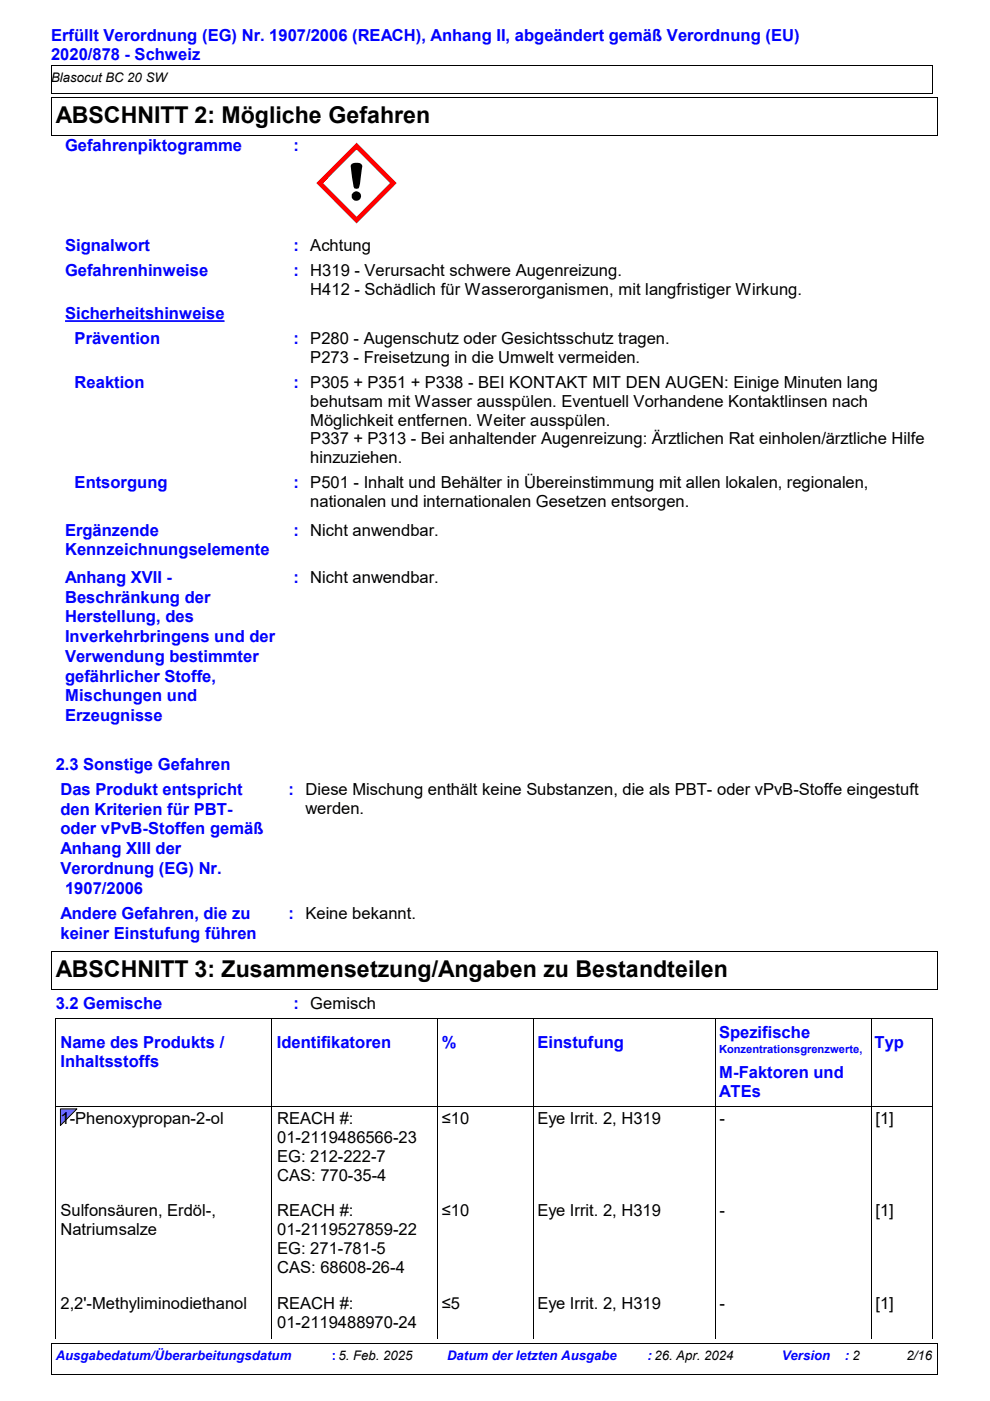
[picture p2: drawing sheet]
<svg xmlns="http://www.w3.org/2000/svg" width="210mm" height="297mm" viewBox="0 0 210 297" stroke-linecap="round" stroke-linejoin="round" font-family="sans-serif">
<defs><g id="words">
<g font-size="4.9">
<text x="11.8" y="26.1">ABSCHNITT 2: Mögliche Gefahren</text>
<text x="11.8" y="207.2">ABSCHNITT 3: Zusammensetzung/Angaben zu Bestandteilen</text>
</g>
<g font-size="3.5" fill="#00f">
<text x="10.8" y="8.6">Erfüllt Verordnung (EG) Nr. 1907/2006 (REACH), Anhang II, abgeändert gemäß Verordnung (EU)</text>
<text x="10.8" y="12.8">2020/878 - Schweiz</text>
<text x="13.8" y="32.1">Gefahrenpiktogramme</text>
<text x="62.2" y="32.1">:</text>
<text x="13.8" y="53.2">Signalwort</text>
<text x="62.2" y="53.2">: Achtung</text>
<text x="13.8" y="58.5">Gefahrenhinweise</text>
<text x="62.2" y="58.5">: H319 - Verursacht schwere Augenreizung.</text>
<text x="13.8" y="67.7">Sicherheitshinweise</text>
<text x="15.8" y="73">Prävention</text>
<text x="62.2" y="73">: P280 - Augenschutz oder Gesichtsschutz tragen.</text>
<text x="15.8" y="82.2">Reaktion</text>
<text x="62.2" y="82.2">: P305 + P351 + P338 - BEI KONTAKT MIT DEN AUGEN: Einige Minuten lang</text>
<text x="15.8" y="103.4">Entsorgung</text>
<text x="62.2" y="103.4">: P501 - Inhalt und Behälter in Übereinstimmung mit allen lokalen, regionalen,</text>
<text x="13.8" y="113.6">Ergänzende</text>
<text x="62.2" y="113.6">: Nicht anwendbar.</text>
<text x="13.8" y="117.8">Kennzeichnungselemente</text>
<text x="13.8" y="123.6">Anhang XVII -</text>
<text x="62.2" y="123.6">: Nicht anwendbar.</text>
<text x="13.8" y="127.7">Beschränkung der</text>
<text x="13.8" y="131.9">Herstellung, des</text>
<text x="13.8" y="136.1">Inverkehrbringens und der</text>
<text x="13.8" y="140.3">Verwendung bestimmter</text>
<text x="13.8" y="144.5">gefährlicher Stoffe,</text>
<text x="13.8" y="148.7">Mischungen und</text>
<text x="13.8" y="152.9">Erzeugnisse</text>
<text x="11.8" y="163.2">2.3 Sonstige Gefahren</text>
<text x="12.8" y="168.5">Das Produkt entspricht</text>
<text x="12.8" y="172.7">den Kriterien für PBT-</text>
<text x="61.2" y="168.5">: Diese Mischung enthält keine Substanzen, die als PBT- oder vPvB-Stoffe eingestuft</text>
<text x="12.8" y="176.9">oder vPvB-Stoffen gemäß</text>
<text x="12.8" y="181.1">Anhang XIII der</text>
<text x="12.8" y="185.3">Verordnung (EG) Nr.</text>
<text x="13.8" y="189.5">1907/2006</text>
<text x="12.8" y="194.8">Andere Gefahren, die zu</text>
<text x="61.2" y="194.8">: Keine bekannt.</text>
<text x="12.8" y="199">keiner Einstufung führen</text>
<text x="11.8" y="213.9">3.2 Gemische</text>
<text x="62.2" y="213.9">: Gemisch</text>
<text x="152.5" y="220.1">Spezifische</text>
<text x="12.8" y="222.1">Name des Produkts /</text>
<text x="12.8" y="226.3">Inhaltsstoffs</text>
<text x="58.7" y="222.1">Identifikatoren</text>
<text x="93.7" y="222.1">%</text>
<text x="113.9" y="222.1">Einstufung</text>
<text x="185.4" y="222.1">Typ</text>
<text x="152.5" y="228.5">M-Faktoren und</text>
<text x="152.5" y="232.7">ATEs</text>
</g>
<g font-size="3.5">
<text x="65.8" y="62.5">H412 - Schädlich für Wasserorganismen, mit langfristiger Wirkung.</text>
<text x="65.8" y="77">P273 - Freisetzung in die Umwelt vermeiden.</text>
<text x="65.8" y="86.2">behutsam mit Wasser ausspülen. Eventuell Vorhandene Kontaktlinsen nach</text>
<text x="65.8" y="90.2">Möglichkeit entfernen. Weiter ausspülen.</text>
<text x="65.8" y="94.2">P337 + P313 - Bei anhaltender Augenreizung: Ärztlichen Rat einholen/ärztliche Hilfe</text>
<text x="65.8" y="98.3">hinzuziehen.</text>
<text x="65.8" y="107.4">nationalen und internationalen Gesetzen entsorgen.</text>
<text x="64.8" y="172.6">werden.</text>
<text x="12.8" y="238.3">1-Phenoxypropan-2-ol</text>
<text x="58.8" y="238.3">REACH #:</text>
<text x="93.7" y="238.3">≤10</text>
<text x="113.9" y="238.3">Eye Irrit. 2, H319</text>
<text x="152.5" y="238.3">-</text>
<text x="185.6" y="238.3">[1]</text>
<text x="58.8" y="242.3">01-2119486566-23</text>
<text x="58.8" y="246.3">EG: 212-222-7</text>
<text x="58.8" y="250.4">CAS: 770-35-4</text>
<text x="12.8" y="257.9">Sulfonsäuren, Erdöl-,</text>
<text x="58.8" y="257.9">REACH #:</text>
<text x="93.7" y="257.9">≤10</text>
<text x="113.9" y="257.9">Eye Irrit. 2, H319</text>
<text x="152.5" y="257.9">-</text>
<text x="185.6" y="257.9">[1]</text>
<text x="12.8" y="261.9">Natriumsalze</text>
<text x="58.8" y="261.9">01-2119527859-22</text>
<text x="58.8" y="265.9">EG: 271-781-5</text>
<text x="58.8" y="269.9">CAS: 68608-26-4</text>
<text x="12.8" y="277.4">2,2'-Methyliminodiethanol</text>
<text x="58.8" y="277.4">REACH #:</text>
<text x="58.8" y="281.5">01-2119488970-24</text>
<text x="93.7" y="277.4">≤5</text>
<text x="113.9" y="277.4">Eye Irrit. 2, H319</text>
<text x="152.5" y="277.4">-</text>
<text x="185.6" y="277.4">[1]</text>
</g>
<g font-size="2.8">
<text x="10.8" y="17.4">Blasocut BC 20 SW</text>
<text x="192.2" y="288.4">2/16</text>
</g>
<g font-size="2.8" fill="#00f">
<text x="11.8" y="288.4">Ausgabedatum/Überarbeitungsdatum</text>
<text x="70.3" y="288.4">: 5. Feb. 2025</text>
<text x="94.8" y="288.4">Datum der letzten Ausgabe</text>
<text x="137.3" y="288.4">: 26. Apr. 2024</text>
<text x="165.7" y="288.4">Version</text>
<text x="179.1" y="288.4">: 2</text>
</g>
<text font-size="2.4" fill="#00f" x="152.5" y="223.3">Konzentrationsgrenzwerte,</text>
</g></defs>
<path d="M10.8 13.9h186.9v5.9h-186.9M10.9 13.8v6M10.8 20.7h187.9M10.8 28.6h187.9M10.9 20.6v8M198.7 20.6v8" fill="none" stroke="#000" stroke-width=".21"/>
<g fill="#000">
<path d="M10.7 13.8h.2v.2h-.2zM10.7 19.8h.3v.1h-.3zM10.7 13.8h.3v.1h-.3zM10.7 19.7h.2v.2h-.2zM197.6 13.8h.2v.2h-.2zM197.6 13.8h.2v.1h-.2zM197.6 19.8h.2v.1h-.2zM197.6 19.7h.2v.2h-.2zM10.7 20.6h.2v.2h-.2zM10.7 28.6h.3v.1h-.3zM10.7 20.6h.3v.1h-.3zM10.7 28.5h.2v.2h-.2z"/>
<path d="M198.6 20.6h.2v.2h-.2zM198.6 20.6h.2v.1h-.2zM198.6 28.6h.2v.1h-.2zM198.6 28.5h.2v.2h-.2z"/>
</g>
<path d="M75.6 30.4l8.4 8.4-8.4 8.5-8.4-8.5z" fill-rule="evenodd" fill="#fff"/>
<path d="M75.6 30.3l-8.5 8.5 8.5 8.6 8.5-8.6zM75.6 31.7l7.1 7.1-7.1 7.2-7.1-7.2z" fill-rule="evenodd" fill="#f00"/>
<g fill="#000">
<path d="M10.7 201.7h.2v.2h-.2zM10.7 209.7h.3v.1h-.3zM10.7 201.7h.3v.1h-.3zM10.7 209.6h.2v.2h-.2zM198.6 201.7h.2v.2h-.2zM198.6 201.7h.2v.1h-.2zM198.6 209.7h.2v.1h-.2zM198.6 209.6h.2v.2h-.2z"/>
<path d="M74.6 34.7l.7-.2h.6l.5 .1 .4 .5-.7 4.6a.6 .6 0 0 1-.5 .3 .6 .6 0 0 1-.6-.3l-.6-4.5z" fill-rule="evenodd"/>
<circle cx="75.6" cy="41.6" r="1"/>
</g>
<path d="M13.8 68.1h33.8" fill="none" stroke="#00f" stroke-width=".37"/>
<path d="M10.8 201.8h187.9M10.8 209.7h187.9M10.9 201.7v8M198.7 201.7v8" fill="none" stroke="#000" stroke-width=".21"/>
<path d="M12.8 235.1h3.5l-3.5 3.5z" fill="#00c8ff" stroke="#000" stroke-width=".21"/>
<path d="M57.7 216.2v67.6M92.8 216.2v67.6M113 216.2v67.6M151.7 216.1v67.7M184.7 216.1v67.7M11.8 234.6h185.9M10.8 284.9h187.9M10.8 291.3h187.9M10.9 284.9v6.5M11.8 283.8v-67.8h185.9v67.8M198.7 284.9v6.5" fill="none" stroke="#000" stroke-width=".21"/>
<g fill="#000">
<path d="M11.7 215.9h.2v.2h-.2zM57.5 216.1h.3v.2h-.3zM92.7 216.1h.2v.2h-.2zM112.9 216.1h.2v.2h-.2zM151.6 216h.2v.2h-.2zM184.6 216h.2v.2h-.2zM197.6 215.9h.2v.2h-.2zM11.7 234.5h.2v.2h-.2zM197.6 234.5h.2v.2h-.2zM10.7 284.8h.2v.2h-.2zM10.7 291.3h.3v.1h-.3zM10.7 284.8h.3v.2h-.3z"/>
<path d="M10.7 291.2h.2v.2h-.2zM11.7 283.7h.2v.2h-.2zM57.5 283.7h.3v.2h-.3zM92.7 283.7h.2v.2h-.2zM112.9 283.7h.2v.2h-.2zM151.6 283.7h.2v.2h-.2zM184.6 283.7h.2v.2h-.2zM197.6 283.7h.2v.2h-.2zM198.6 284.8h.2v.2h-.2zM198.6 291.3h.2v.1h-.2zM198.6 291.2h.2v.2h-.2z"/>
</g>
<use href="#words"/>
</svg>
